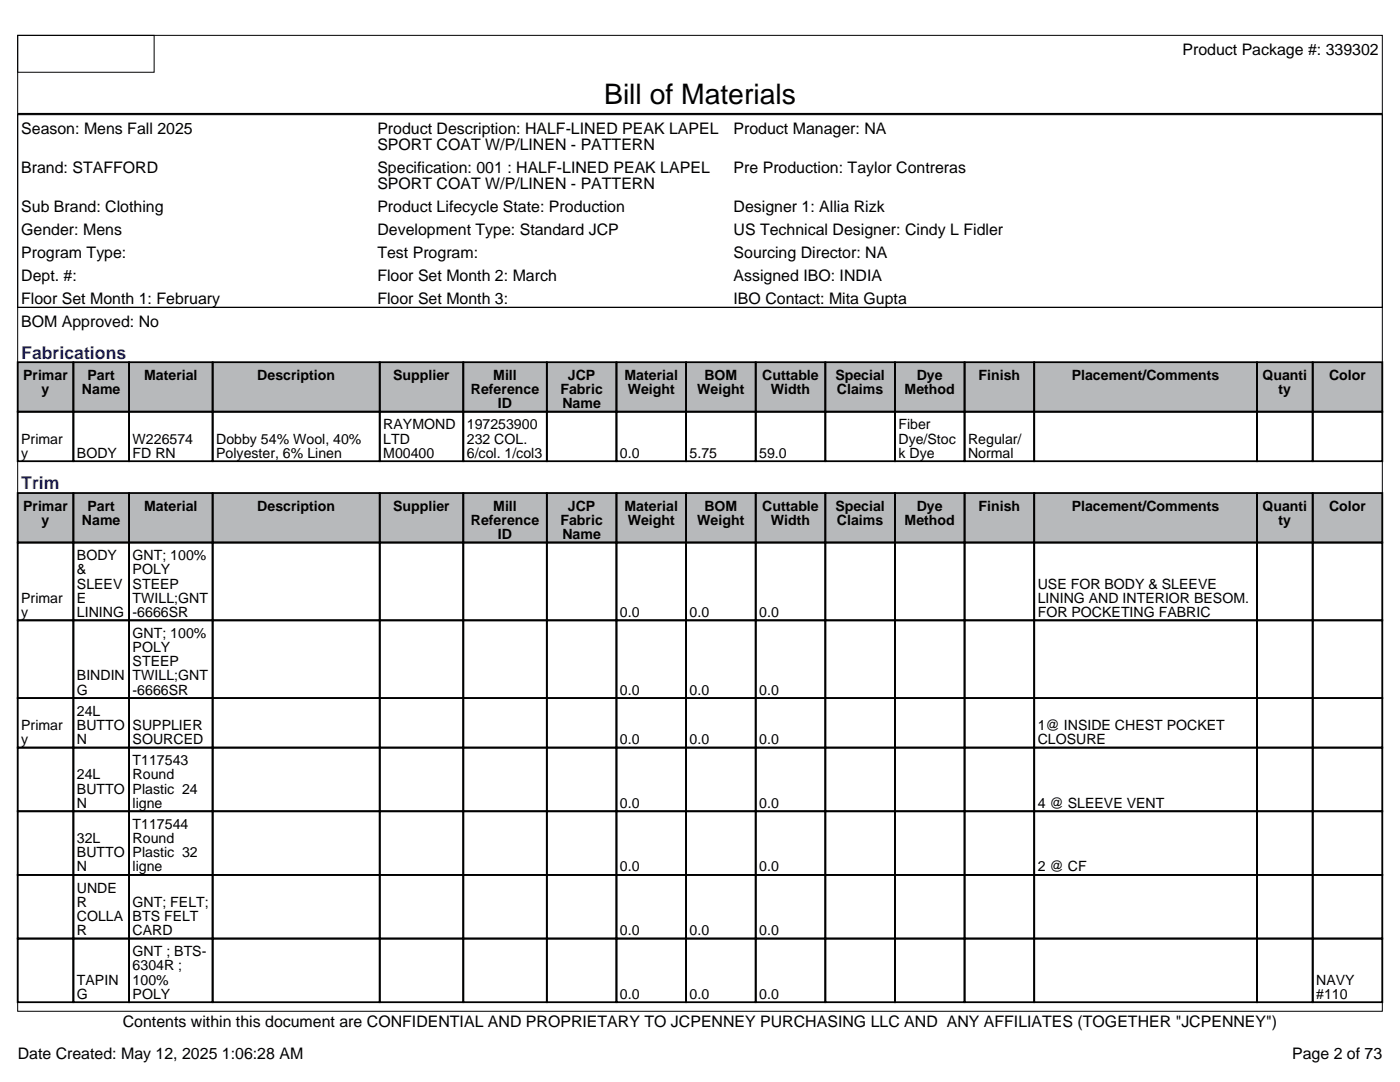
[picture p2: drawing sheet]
<svg xmlns="http://www.w3.org/2000/svg" width="279mm" height="216mm" viewBox="0 0 279 216" stroke-linecap="round" stroke-linejoin="round" font-family="sans-serif">
<defs><g id="words">
<text font-size="5.6" x="120.6" y="20.8">Bill of Materials</text>
<g font-size="3.5" fill="#00f">
<text x="4.2" y="71.6">Fabrications</text>
<text x="4.2" y="97.7">Trim</text>
</g>
<g font-size="3.2">
<text x="236" y="10.9">Product Package #: 339302</text>
<text x="4.2" y="26.8">Season: Mens Fall 2025</text>
<text x="75.3" y="26.8">Product Description: HALF-LINED PEAK LAPEL</text>
<text x="75.3" y="29.9">SPORT COAT W/P/LINEN - PATTERN</text>
<text x="146.4" y="26.8">Product Manager: NA</text>
<text x="4.2" y="34.5">Brand: STAFFORD</text>
<text x="75.3" y="34.5">Specification: 001 : HALF-LINED PEAK LAPEL</text>
<text x="146.4" y="34.5">Pre Production: Taylor Contreras</text>
<text x="75.3" y="37.7">SPORT COAT W/P/LINEN - PATTERN</text>
<text x="4.2" y="42.3">Sub Brand: Clothing</text>
<text x="4.2" y="46.9">Gender: Mens</text>
<text x="75.3" y="42.3">Product Lifecycle State: Production</text>
<text x="75.3" y="46.9">Development Type: Standard JCP</text>
<text x="146.4" y="42.3">Designer 1: Allia Rizk</text>
<text x="146.4" y="46.9">US Technical Designer: Cindy L Fidler</text>
<text x="4.2" y="51.5">Program Type:</text>
<text x="75.3" y="51.5">Test Program:</text>
<text x="146.4" y="51.5">Sourcing Director: NA</text>
<text x="4.2" y="56">Dept. #:</text>
<text x="75.3" y="56">Floor Set Month 2: March</text>
<text x="146.4" y="56">Assigned IBO: INDIA</text>
<text x="4.2" y="60.6">Floor Set Month 1: February</text>
<text x="4.2" y="65.2">BOM Approved: No</text>
<text x="75.3" y="60.6">Floor Set Month 3:</text>
<text x="146.4" y="60.6">IBO Contact: Mita Gupta</text>
<text x="24.5" y="205">Contents within this document are CONFIDENTIAL AND PROPRIETARY TO JCPENNEY PURCHASING LLC AND ANY AFFILIATES (TOGETHER &quot;JCPENNEY&quot;)</text>
<text x="3.5" y="211.3">Date Created: May 12, 2025 1:06:28 AM</text>
<text x="257.9" y="211.3">Page 2 of 73</text>
</g>
<g font-size="2.8">
<text x="4.6" y="75.8">Primar</text>
<text x="17.5" y="75.8">Part</text>
<text x="28.8" y="75.8">Material</text>
<text x="51.3" y="75.8">Description</text>
<text x="78.5" y="75.8">Supplier</text>
<text x="98.4" y="75.8">Mill</text>
<text x="113.3" y="75.8">JCP</text>
<text x="124.6" y="75.8">Material</text>
<text x="140.6" y="75.8">BOM</text>
<text x="152.1" y="75.8">Cuttable</text>
<text x="166.7" y="75.8">Special</text>
<text x="183" y="75.8">Dye</text>
<text x="195.3" y="75.8">Finish</text>
<text x="213.9" y="75.8">Placement/Comments</text>
<text x="252" y="75.8">Quanti</text>
<text x="265.2" y="75.8">Color</text>
<text x="8.3" y="78.6">y</text>
<text x="16.4" y="78.6">Name</text>
<text x="94" y="78.6">Reference</text>
<text x="99.4" y="81.4">ID</text>
<text x="111.8" y="78.6">Fabric</text>
<text x="112.2" y="81.4">Name</text>
<text x="125.3" y="78.6">Weight</text>
<text x="139.2" y="78.6">Weight</text>
<text x="153.8" y="78.6">Width</text>
<text x="167" y="78.6">Claims</text>
<text x="180.5" y="78.6">Method</text>
<text x="255.2" y="78.6">ty</text>
<text x="4.2" y="88.5">Primar</text>
<text x="26.5" y="88.5">W226574</text>
<text x="43.1" y="88.5">Dobby 54% Wool, 40%</text>
<text x="76.5" y="85.7">RAYMOND</text>
<text x="76.5" y="88.5">LTD</text>
<text x="93.2" y="85.7">197253900</text>
<text x="93.2" y="88.5">232 COL.</text>
<text x="179.3" y="85.7">Fiber</text>
<text x="179.3" y="88.5">Dye/Stoc</text>
<text x="193.2" y="88.5">Regular/</text>
<text x="4.2" y="91.3">y</text>
<text x="15.3" y="91.3">BODY</text>
<text x="26.5" y="91.3">FD RN</text>
<text x="43.1" y="91.3">Polyester, 6% Linen</text>
<text x="76.5" y="91.3">M00400</text>
<text x="93.2" y="91.3">6/col. 1/col3</text>
<text x="123.7" y="91.3">0.0</text>
<text x="137.6" y="91.3">5.75</text>
<text x="151.5" y="91.3">59.0</text>
<text x="179.3" y="91.3">k Dye</text>
<text x="193.2" y="91.3">Normal</text>
<text x="4.6" y="101.9">Primar</text>
<text x="17.5" y="101.9">Part</text>
<text x="28.8" y="101.9">Material</text>
<text x="51.3" y="101.9">Description</text>
<text x="78.5" y="101.9">Supplier</text>
<text x="98.4" y="101.9">Mill</text>
<text x="113.3" y="101.9">JCP</text>
<text x="124.6" y="101.9">Material</text>
<text x="140.6" y="101.9">BOM</text>
<text x="152.1" y="101.9">Cuttable</text>
<text x="166.7" y="101.9">Special</text>
<text x="183" y="101.9">Dye</text>
<text x="195.3" y="101.9">Finish</text>
<text x="213.9" y="101.9">Placement/Comments</text>
<text x="252" y="101.9">Quanti</text>
<text x="265.2" y="101.9">Color</text>
<text x="8.3" y="104.7">y</text>
<text x="16.4" y="104.7">Name</text>
<text x="94" y="104.7">Reference</text>
<text x="99.4" y="107.6">ID</text>
<text x="111.8" y="104.7">Fabric</text>
<text x="112.2" y="107.6">Name</text>
<text x="125.3" y="104.7">Weight</text>
<text x="139.2" y="104.7">Weight</text>
<text x="153.8" y="104.7">Width</text>
<text x="167" y="104.7">Claims</text>
<text x="180.5" y="104.7">Method</text>
<text x="255.2" y="104.7">ty</text>
<text x="15.3" y="111.8">BODY</text>
<text x="26.5" y="111.8">GNT; 100%</text>
<text x="15.3" y="114.6">&amp;</text>
<text x="15.3" y="117.4">SLEEV</text>
<text x="26.5" y="114.6">POLY</text>
<text x="26.5" y="117.4">STEEP</text>
<text x="207.1" y="117.4">USE FOR BODY &amp; SLEEVE</text>
<text x="4.2" y="120.3">Primar</text>
<text x="4.2" y="123.1">y</text>
<text x="15.3" y="120.3">E</text>
<text x="15.3" y="123.1">LINING</text>
<text x="26.5" y="120.3">TWILL;GNT</text>
<text x="26.5" y="123.1">-6666SR</text>
<text x="123.7" y="123.1">0.0</text>
<text x="137.6" y="123.1">0.0</text>
<text x="151.5" y="123.1">0.0</text>
<text x="207.1" y="120.3">LINING AND INTERIOR BESOM.</text>
<text x="207.1" y="123.1">FOR POCKETING FABRIC</text>
<text x="26.5" y="127.3">GNT; 100%</text>
<text x="26.5" y="130.1">POLY</text>
<text x="15.3" y="135.8">BINDIN</text>
<text x="26.5" y="133">STEEP</text>
<text x="26.5" y="135.8">TWILL;GNT</text>
<text x="15.3" y="138.6">G</text>
<text x="15.3" y="142.8">24L</text>
<text x="26.5" y="138.6">-6666SR</text>
<text x="123.7" y="138.6">0.0</text>
<text x="137.6" y="138.6">0.0</text>
<text x="151.5" y="138.6">0.0</text>
<text x="4.2" y="145.7">Primar</text>
<text x="4.2" y="148.5">y</text>
<text x="15.3" y="145.7">BUTTO</text>
<text x="15.3" y="148.5">N</text>
<text x="26.5" y="145.7">SUPPLIER</text>
<text x="26.5" y="148.5">SOURCED</text>
<text x="123.7" y="148.5">0.0</text>
<text x="137.6" y="148.5">0.0</text>
<text x="151.5" y="148.5">0.0</text>
<text x="207.1" y="145.7">1@ INSIDE CHEST POCKET</text>
<text x="207.1" y="148.5">CLOSURE</text>
<text x="15.3" y="155.5">24L</text>
<text x="26.5" y="152.7">T117543</text>
<text x="26.5" y="155.5">Round</text>
<text x="15.3" y="158.4">BUTTO</text>
<text x="15.3" y="161.2">N</text>
<text x="26.5" y="158.4">Plastic 24</text>
<text x="26.5" y="161.2">ligne</text>
<text x="123.7" y="161.2">0.0</text>
<text x="151.5" y="161.2">0.0</text>
<text x="207.1" y="161.2">4 @ SLEEVE VENT</text>
<text x="26.5" y="165.4">T117544</text>
<text x="15.3" y="168.2">32L</text>
<text x="15.3" y="171.1">BUTTO</text>
<text x="15.3" y="173.9">N</text>
<text x="26.5" y="168.2">Round</text>
<text x="26.5" y="171.1">Plastic 32</text>
<text x="26.5" y="173.9">ligne</text>
<text x="123.7" y="173.9">0.0</text>
<text x="151.5" y="173.9">0.0</text>
<text x="207.1" y="173.9">2 @ CF</text>
<text x="15.3" y="178.1">UNDE</text>
<text x="15.3" y="180.9">R</text>
<text x="15.3" y="183.8">COLLA</text>
<text x="26.5" y="180.9">GNT; FELT;</text>
<text x="26.5" y="183.8">BTS FELT</text>
<text x="15.3" y="186.6">R</text>
<text x="26.5" y="186.6">CARD</text>
<text x="26.5" y="190.8">GNT ; BTS-</text>
<text x="123.7" y="186.6">0.0</text>
<text x="137.6" y="186.6">0.0</text>
<text x="151.5" y="186.6">0.0</text>
<text x="15.3" y="196.5">TAPIN</text>
<text x="26.5" y="193.6">6304R ;</text>
<text x="26.5" y="196.5">100%</text>
<text x="262.7" y="196.5">NAVY</text>
<text x="15.3" y="199.3">G</text>
<text x="26.5" y="199.3">POLY</text>
<text x="123.7" y="199.3">0.0</text>
<text x="137.6" y="199.3">0.0</text>
<text x="151.5" y="199.3">0.0</text>
<text x="262.7" y="199.3">#110</text>
</g>
</g></defs>
<g fill="#b7b9bb">
<path d="M3.5 72.3h11.1v9.9h-11.1z"/>
<path d="M14.6 72.3h11.2v9.9h-11.2z"/>
<path d="M25.8 72.3h16.6v9.9h-16.6z"/>
<path d="M42.4 72.3h33.4v9.9h-33.4z"/>
<path d="M75.8 72.3h16.7v9.9h-16.7z"/>
<path d="M92.5 72.3h16.6v9.9h-16.6z"/>
<path d="M109.1 72.3h13.9v9.9h-13.9z"/>
<path d="M123 72.3h13.9v9.9h-13.9z"/>
<path d="M136.9 72.3h13.9v9.9h-13.9z"/>
<path d="M150.8 72.3h13.9v9.9h-13.9z"/>
<path d="M164.7 72.3h13.9v9.9h-13.9z"/>
<path d="M178.6 72.3h13.9v9.9h-13.9z"/>
<path d="M192.5 72.3h13.9v9.9h-13.9z"/>
<path d="M206.4 72.3h44.5v9.9h-44.5z"/>
<path d="M250.9 72.3h11.1v9.9h-11.1z"/>
<path d="M262 72.3h13.9v9.9h-13.9z"/>
<path d="M3.5 98.4h11.1v9.9h-11.1z"/>
<path d="M14.6 98.4h11.2v9.9h-11.2z"/>
<path d="M25.8 98.4h16.6v9.9h-16.6z"/>
<path d="M42.4 98.4h33.4v9.9h-33.4z"/>
<path d="M75.8 98.4h16.7v9.9h-16.7z"/>
<path d="M92.5 98.4h16.6v9.9h-16.6z"/>
<path d="M109.1 98.4h13.9v9.9h-13.9z"/>
<path d="M123 98.4h13.9v9.9h-13.9z"/>
<path d="M136.9 98.4h13.9v9.9h-13.9z"/>
<path d="M150.8 98.4h13.9v9.9h-13.9z"/>
<path d="M164.7 98.4h13.9v9.9h-13.9z"/>
<path d="M178.6 98.4h13.9v9.9h-13.9z"/>
<path d="M192.5 98.4h13.9v9.9h-13.9z"/>
<path d="M206.4 98.4h44.5v9.9h-44.5z"/>
<path d="M250.9 98.4h11.1v9.9h-11.1z"/>
<path d="M262 98.4h13.9v9.9h-13.9z"/>
</g>
<path d="M3.5 7.1h272.4v54.2h-272.4zM3.5 7.1h27.3v7.3h-27.3zM3.5 22.9h272.4v38.4h-272.4zM3.5 61.3h272.4v140.5h-272.4z" fill="none" stroke="#000" stroke-width=".2"/>
<g fill="none" stroke="#000" stroke-width=".35">
<path d="M3.5 22.7h272.4M3.5 72.3h11.1v9.9h-11.1zM14.6 72.3h11.2v9.9h-11.2zM25.8 72.3h16.6v9.9h-16.6zM42.4 72.3h33.4v9.9h-33.4zM75.8 72.3h16.7v9.9h-16.7zM92.5 72.3h16.6v9.9h-16.6zM109.1 72.3h13.9v9.9h-13.9zM123 72.3h13.9v9.9h-13.9zM136.9 72.3h13.9v9.9h-13.9zM150.8 72.3h13.9v9.9h-13.9zM164.7 72.3h13.9v9.9h-13.9z"/>
<path d="M178.6 72.3h13.9v9.9h-13.9zM192.5 72.3h13.9v9.9h-13.9zM206.4 72.3h44.5v9.9h-44.5zM250.9 72.3h11.1v9.9h-11.1zM262 72.3h13.9v9.9h-13.9zM3.5 82.2h11.1v9.8h-11.1zM3.5 98.4h11.1v9.9h-11.1zM14.6 82.2h11.2v9.8h-11.2zM14.6 98.4h11.2v9.9h-11.2zM25.8 82.2h16.6v9.8h-16.6zM25.8 98.4h16.6v9.9h-16.6zM42.4 82.2h33.4v9.8h-33.4z"/>
<path d="M42.4 98.4h33.4v9.9h-33.4zM75.8 82.2h16.7v9.8h-16.7zM75.8 98.4h16.7v9.9h-16.7zM92.5 82.2h16.6v9.8h-16.6zM92.5 98.4h16.6v9.9h-16.6zM109.1 82.2h13.9v9.8h-13.9zM109.1 98.4h13.9v9.9h-13.9zM123 82.2h13.9v9.8h-13.9zM123 98.4h13.9v9.9h-13.9zM136.9 82.2h13.9v9.8h-13.9zM136.9 98.4h13.9v9.9h-13.9zM150.8 82.2h13.9v9.8h-13.9z"/>
<path d="M150.8 98.4h13.9v9.9h-13.9zM164.7 82.2h13.9v9.8h-13.9zM164.7 98.4h13.9v9.9h-13.9zM178.6 82.2h13.9v9.8h-13.9zM178.6 98.4h13.9v9.9h-13.9zM192.5 82.2h13.9v9.8h-13.9zM192.5 98.4h13.9v9.9h-13.9zM206.4 82.2h44.5v9.8h-44.5zM206.4 98.4h44.5v9.9h-44.5zM250.9 82.2h11.1v9.8h-11.1zM250.9 98.4h11.1v9.9h-11.1zM262 82.2h13.9v9.8h-13.9z"/>
<path d="M262 98.4h13.9v9.9h-13.9zM3.5 108.3h11.1v15.5h-11.1zM14.6 108.3h11.2v15.5h-11.2zM25.8 108.3h16.6v15.5h-16.6zM42.4 108.3h33.4v15.5h-33.4zM75.8 108.3h16.7v15.5h-16.7zM92.5 108.3h16.6v15.5h-16.6zM109.1 108.3h13.9v15.5h-13.9zM123 108.3h13.9v15.5h-13.9zM136.9 108.3h13.9v15.5h-13.9zM150.8 108.3h13.9v15.5h-13.9zM164.7 108.3h13.9v15.5h-13.9z"/>
<path d="M178.6 108.3h13.9v15.5h-13.9zM192.5 108.3h13.9v15.5h-13.9zM206.4 108.3h44.5v15.5h-44.5zM250.9 108.3h11.1v15.5h-11.1zM262 108.3h13.9v15.5h-13.9zM3.5 123.8h11.1v15.5h-11.1zM3.5 139.3h11.1v9.9h-11.1zM14.6 123.8h11.2v15.5h-11.2zM14.6 139.3h11.2v9.9h-11.2zM25.8 123.8h16.6v15.5h-16.6zM25.8 139.3h16.6v9.9h-16.6zM42.4 123.8h33.4v15.5h-33.4z"/>
<path d="M42.4 139.3h33.4v9.9h-33.4zM75.8 123.8h16.7v15.5h-16.7zM75.8 139.3h16.7v9.9h-16.7zM92.5 123.8h16.6v15.5h-16.6zM92.5 139.3h16.6v9.9h-16.6zM109.1 123.8h13.9v15.5h-13.9zM109.1 139.3h13.9v9.9h-13.9zM123 123.8h13.9v15.5h-13.9zM123 139.3h13.9v9.9h-13.9zM136.9 123.8h13.9v15.5h-13.9zM136.9 139.3h13.9v9.9h-13.9zM150.8 123.8h13.9v15.5h-13.9z"/>
<path d="M150.8 139.3h13.9v9.9h-13.9zM164.7 123.8h13.9v15.5h-13.9zM164.7 139.3h13.9v9.9h-13.9zM178.6 123.8h13.9v15.5h-13.9zM178.6 139.3h13.9v9.9h-13.9zM192.5 123.8h13.9v15.5h-13.9zM192.5 139.3h13.9v9.9h-13.9zM206.4 123.8h44.5v15.5h-44.5zM206.4 139.3h44.5v9.9h-44.5zM250.9 123.8h11.1v15.5h-11.1zM250.9 139.3h11.1v9.9h-11.1zM262 123.8h13.9v15.5h-13.9z"/>
<path d="M262 139.3h13.9v9.9h-13.9zM3.5 149.2h11.1v12.7h-11.1zM14.6 149.2h11.2v12.7h-11.2zM25.8 149.2h16.6v12.7h-16.6zM42.4 149.2h33.4v12.7h-33.4zM75.8 149.2h16.7v12.7h-16.7zM92.5 149.2h16.6v12.7h-16.6zM109.1 149.2h13.9v12.7h-13.9zM123 149.2h13.9v12.7h-13.9zM136.9 149.2h13.9v12.7h-13.9zM150.8 149.2h13.9v12.7h-13.9zM164.7 149.2h13.9v12.7h-13.9z"/>
<path d="M178.6 149.2h13.9v12.7h-13.9zM192.5 149.2h13.9v12.7h-13.9zM206.4 149.2h44.5v12.7h-44.5zM250.9 149.2h11.1v12.7h-11.1zM262 149.2h13.9v12.7h-13.9zM3.5 161.9h11.1v12.7h-11.1zM3.5 174.6h11.1v12.7h-11.1zM14.6 161.9h11.2v12.7h-11.2zM14.6 174.6h11.2v12.7h-11.2zM25.8 161.9h16.6v12.7h-16.6zM25.8 174.6h16.6v12.7h-16.6zM42.4 161.9h33.4v12.7h-33.4z"/>
<path d="M42.4 174.6h33.4v12.7h-33.4zM75.8 161.9h16.7v12.7h-16.7zM75.8 174.6h16.7v12.7h-16.7zM92.5 161.9h16.6v12.7h-16.6zM92.5 174.6h16.6v12.7h-16.6zM109.1 161.9h13.9v12.7h-13.9zM109.1 174.6h13.9v12.7h-13.9zM123 161.9h13.9v12.7h-13.9zM123 174.6h13.9v12.7h-13.9zM136.9 161.9h13.9v12.7h-13.9zM136.9 174.6h13.9v12.7h-13.9zM150.8 161.9h13.9v12.7h-13.9z"/>
<path d="M150.8 174.6h13.9v12.7h-13.9zM164.7 161.9h13.9v12.7h-13.9zM164.7 174.6h13.9v12.7h-13.9zM178.6 161.9h13.9v12.7h-13.9zM178.6 174.6h13.9v12.7h-13.9zM192.5 161.9h13.9v12.7h-13.9zM192.5 174.6h13.9v12.7h-13.9zM206.4 161.9h44.5v12.7h-44.5zM206.4 174.6h44.5v12.7h-44.5zM250.9 161.9h11.1v12.7h-11.1zM250.9 174.6h11.1v12.7h-11.1zM262 161.9h13.9v12.7h-13.9z"/>
<path d="M262 174.6h13.9v12.7h-13.9zM3.5 187.3h11.1v12.7h-11.1zM14.6 187.3h11.2v12.7h-11.2zM25.8 187.3h16.6v12.7h-16.6zM42.4 187.3h33.4v12.7h-33.4zM75.8 187.3h16.7v12.7h-16.7zM92.5 187.3h16.6v12.7h-16.6zM109.1 187.3h13.9v12.7h-13.9zM123 187.3h13.9v12.7h-13.9zM136.9 187.3h13.9v12.7h-13.9zM150.8 187.3h13.9v12.7h-13.9zM164.7 187.3h13.9v12.7h-13.9z"/>
<path d="M178.6 187.3h13.9v12.7h-13.9zM192.5 187.3h13.9v12.7h-13.9zM206.4 187.3h44.5v12.7h-44.5zM250.9 187.3h11.1v12.7h-11.1zM262 187.3h13.9v12.7h-13.9z"/>
</g>
<use href="#words"/>
</svg>
